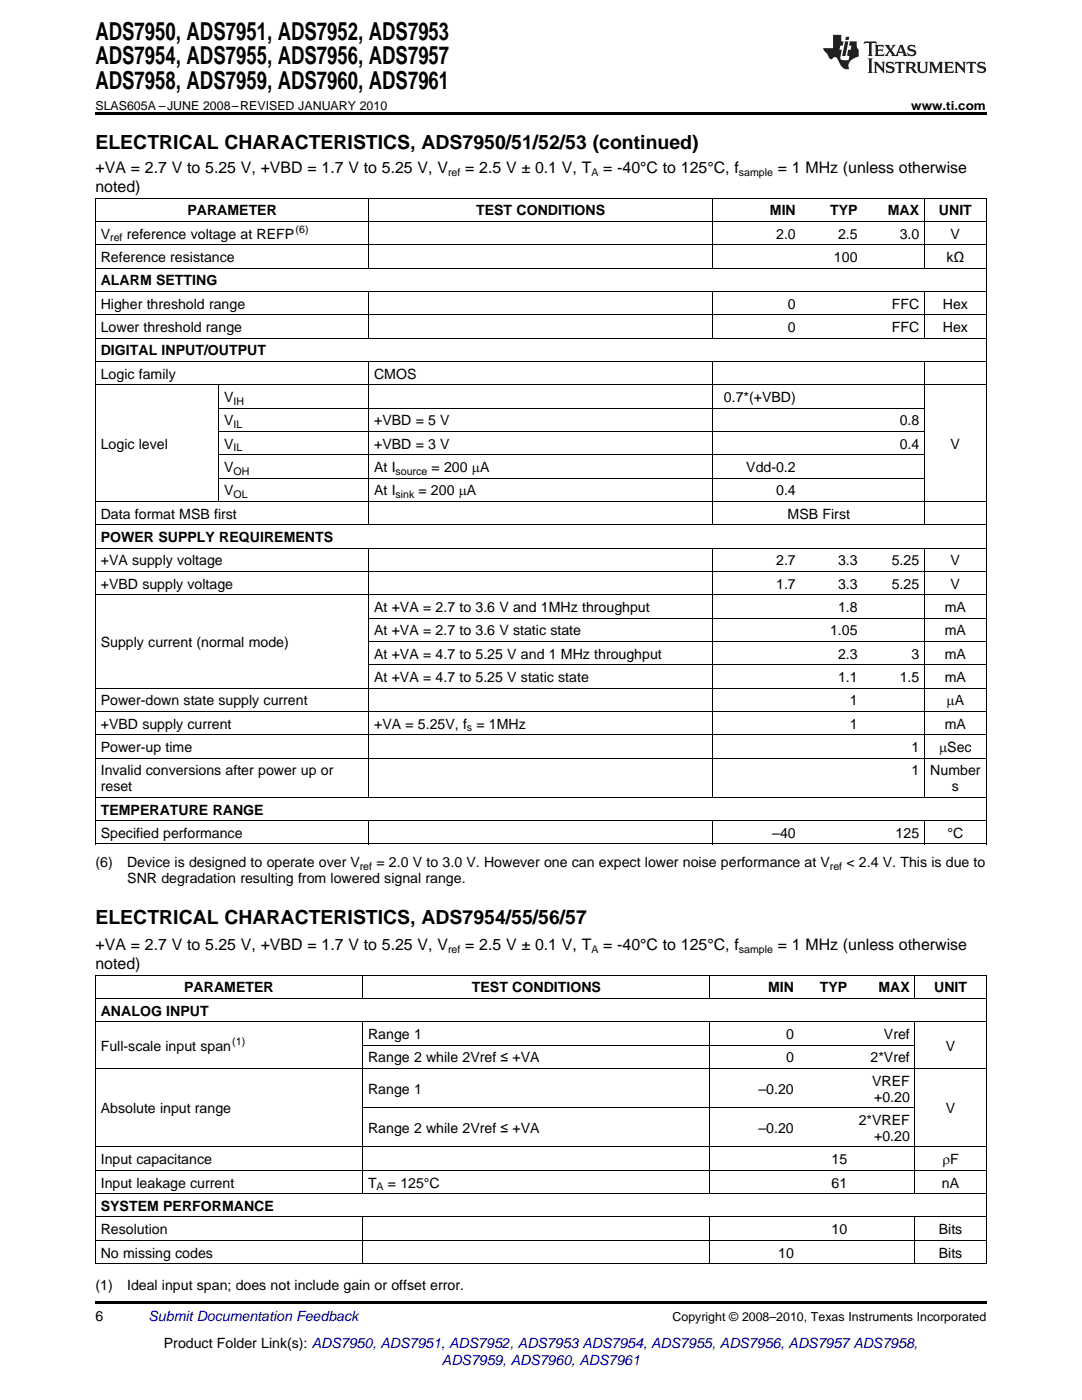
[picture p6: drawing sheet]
<svg xmlns="http://www.w3.org/2000/svg" width="216mm" height="279mm" viewBox="0 0 216 279" stroke-linecap="round" stroke-linejoin="round" font-family="sans-serif">
<defs><g id="words">
<g font-size="4.9">
<text x="19" y="7.9">ADS7950, ADS7951, ADS7952, ADS7953</text>
<text x="19" y="12.8">ADS7954, ADS7955, ADS7956, ADS7957</text>
<text x="19" y="17.8">ADS7958, ADS7959, ADS7960, ADS7961</text>
</g>
<g font-size="3.9">
<text x="19" y="29.7">ELECTRICAL CHARACTERISTICS, ADS7950/51/52/53 (continued)</text>
<text x="19" y="184.4">ELECTRICAL CHARACTERISTICS, ADS7954/55/56/57</text>
</g>
<g font-size="3.2">
<text x="19" y="34.4">+VA = 2.7 V to 5.25 V, +VBD = 1.7 V to 5.25 V, V</text>
<text x="92.8" y="34.4">= 2.5 V ± 0.1 V, T</text>
<text x="120.4" y="34.4">= -40°C to 125°C, f</text>
<text x="155.2" y="34.4">= 1 MHz (unless otherwise</text>
<text x="19" y="38.3">noted)</text>
<text x="19" y="189.5">+VA = 2.7 V to 5.25 V, +VBD = 1.7 V to 5.25 V, V</text>
<text x="92.8" y="189.5">= 2.5 V ± 0.1 V, T</text>
<text x="120.4" y="189.5">= -40°C to 125°C, f</text>
<text x="155.2" y="189.5">= 1 MHz (unless otherwise</text>
<text x="19" y="193.4">noted)</text>
</g>
<g font-size="2.8">
<text x="20.1" y="47.6">V</text>
<text x="25.3" y="47.6">reference voltage at REFP</text>
<text x="37.4" y="43">PARAMETER</text>
<text x="95" y="43">TEST CONDITIONS</text>
<text x="153.6" y="43">MIN</text>
<text x="154.9" y="47.6">2.0</text>
<text x="165.6" y="43">TYP</text>
<text x="167.2" y="47.6">2.5</text>
<text x="177.2" y="43">MAX</text>
<text x="179.5" y="47.6">3.0</text>
<text x="187.4" y="43">UNIT</text>
<text x="189.7" y="47.6">V</text>
<text x="20.1" y="52.3">Reference resistance</text>
<text x="166.4" y="52.3">100</text>
<text x="188.8" y="52.3">kΩ</text>
<text x="20.1" y="56.9">ALARM SETTING</text>
<text x="20.1" y="61.6">Higher threshold range</text>
<text x="157.2" y="61.6">0</text>
<text x="177.9" y="61.6">FFC</text>
<text x="188.1" y="61.6">Hex</text>
<text x="20.1" y="66.3">Lower threshold range</text>
<text x="20.1" y="70.9">DIGITAL INPUT/OUTPUT</text>
<text x="157.2" y="66.3">0</text>
<text x="177.9" y="66.3">FFC</text>
<text x="188.1" y="66.3">Hex</text>
<text x="20.1" y="75.6">Logic family</text>
<text x="74.6" y="75.6">CMOS</text>
<text x="44.7" y="80.2">V</text>
<text x="144.5" y="80.2">0.7*(+VBD)</text>
<text x="20.1" y="89.5">Logic level</text>
<text x="44.7" y="84.9">V</text>
<text x="44.7" y="89.5">V</text>
<text x="74.6" y="84.9">+VBD = 5 V</text>
<text x="74.6" y="89.5">+VBD = 3 V</text>
<text x="179.5" y="84.9">0.8</text>
<text x="179.5" y="89.5">0.4</text>
<text x="189.7" y="89.5">V</text>
<text x="44.7" y="94.2">V</text>
<text x="74.6" y="94.2">At I</text>
<text x="86.1" y="94.2">= 200 mA</text>
<text x="148.9" y="94.2">Vdd-0.2</text>
<text x="44.7" y="98.8">V</text>
<text x="74.6" y="98.8">At I</text>
<text x="83.5" y="98.8">= 200 mA</text>
<text x="154.9" y="98.8">0.4</text>
<text x="20.1" y="103.5">Data format MSB first</text>
<text x="157.2" y="103.5">MSB First</text>
<text x="20.1" y="108.2">POWER SUPPLY REQUIREMENTS</text>
<text x="20.1" y="112.8">+VA supply voltage</text>
<text x="154.9" y="112.8">2.7</text>
<text x="167.2" y="112.8">3.3</text>
<text x="177.9" y="112.8">5.25</text>
<text x="189.7" y="112.8">V</text>
<text x="20.1" y="117.5">+VBD supply voltage</text>
<text x="154.9" y="117.5">1.7</text>
<text x="167.2" y="117.5">3.3</text>
<text x="177.9" y="117.5">5.25</text>
<text x="189.7" y="117.5">V</text>
<text x="74.6" y="122.1">At +VA = 2.7 to 3.6 V and 1MHz throughput</text>
<text x="167.2" y="122.1">1.8</text>
<text x="188.5" y="122.1">mA</text>
<text x="20.1" y="129.1">Supply current (normal mode)</text>
<text x="74.6" y="126.8">At +VA = 2.7 to 3.6 V static state</text>
<text x="74.6" y="131.4">At +VA = 4.7 to 5.25 V and 1 MHz throughput</text>
<text x="165.6" y="126.8">1.05</text>
<text x="167.2" y="131.4">2.3</text>
<text x="181.9" y="131.4">3</text>
<text x="188.5" y="126.8">mA</text>
<text x="188.5" y="131.4">mA</text>
<text x="74.6" y="136.1">At +VA = 4.7 to 5.25 V static state</text>
<text x="167.2" y="136.1">1.1</text>
<text x="179.5" y="136.1">1.5</text>
<text x="188.5" y="136.1">mA</text>
<text x="20.1" y="140.8">Power-down state supply current</text>
<text x="169.5" y="140.8">1</text>
<text x="188.9" y="140.8">mA</text>
<text x="20.1" y="145.4">+VBD supply current</text>
<text x="74.6" y="145.4">+VA = 5.25V, f = 1MHz</text>
<text x="169.5" y="145.4">1</text>
<text x="188.5" y="145.4">mA</text>
<text x="20.1" y="150.1">Power-up time</text>
<text x="20.1" y="154.7">Invalid conversions after power up or</text>
<text x="181.9" y="150.1">1</text>
<text x="181.9" y="154.7">1</text>
<text x="185.6" y="154.7">Number</text>
<text x="187.4" y="150.1">mSec</text>
<text x="20.1" y="157.9">reset</text>
<text x="189.9" y="157.9">s</text>
<text x="20.1" y="162.6">TEMPERATURE RANGE</text>
<text x="20.1" y="167.2">Specified performance</text>
<text x="154.1" y="167.2">–40</text>
<text x="178.7" y="167.2">125</text>
<text x="189.1" y="167.2">°C</text>
<text x="19" y="173.1">(6)</text>
<text x="25.4" y="173.1">Device is designed to operate over V</text>
<text x="75.1" y="173.1">= 2.0 V to 3.0 V. However one can expect lower noise performance at V</text>
<text x="168.9" y="173.1">&lt; 2.4 V. This is due to</text>
<text x="25.4" y="176.2">SNR degradation resulting from lowered signal range.</text>
<text x="20.1" y="202.7">ANALOG INPUT</text>
<text x="36.8" y="198">PARAMETER</text>
<text x="94.2" y="198">TEST CONDITIONS</text>
<text x="153.2" y="198">MIN</text>
<text x="163.6" y="198">TYP</text>
<text x="175.3" y="198">MAX</text>
<text x="186.4" y="198">UNIT</text>
<text x="20.1" y="209.7">Full-scale input span</text>
<text x="73.4" y="207.4">Range 1</text>
<text x="156.8" y="207.4">0</text>
<text x="176.4" y="207.4">Vref</text>
<text x="188.7" y="209.7">V</text>
<text x="73.4" y="212">Range 2 while 2Vref ≤ +VA</text>
<text x="156.8" y="212">0</text>
<text x="173.7" y="212">2*Vref</text>
<text x="73.4" y="218.3">Range 1</text>
<text x="151.3" y="218.3">–0.20</text>
<text x="174" y="216.7">VREF</text>
<text x="174.4" y="219.9">+0.20</text>
<text x="20.1" y="222.2">Absolute input range</text>
<text x="73.4" y="226.1">Range 2 while 2Vref ≤ +VA</text>
<text x="151.3" y="226.1">–0.20</text>
<text x="171.3" y="224.5">2*VREF</text>
<text x="174.4" y="227.7">+0.20</text>
<text x="188.7" y="222.2">V</text>
<text x="20.1" y="232.3">Input capacitance</text>
<text x="165.9" y="232.3">15</text>
<text x="188.1" y="232.3">rF</text>
<text x="20.1" y="237">Input leakage current</text>
<text x="73.4" y="237">T</text>
<text x="77.4" y="237">= 125°C</text>
<text x="165.9" y="237">61</text>
<text x="188" y="237">nA</text>
<text x="20.1" y="241.7">SYSTEM PERFORMANCE</text>
<text x="20.1" y="246.3">Resolution</text>
<text x="20.1" y="251">No missing codes</text>
<text x="155.3" y="251">10</text>
<text x="165.9" y="246.3">10</text>
<text x="187.3" y="246.3">Bits</text>
<text x="187.3" y="251">Bits</text>
<text x="19" y="257.5">(1)</text>
<text x="25.4" y="257.5">Ideal input span; does not include gain or offset error.</text>
<text x="19" y="263.6">6</text>
<text x="32.7" y="269">Product Folder Link(s): ADS7950, ADS7951, ADS7952, ADS7953 ADS7954, ADS7955, ADS7956, ADS7957 ADS7958,</text>
</g>
<g font-size="2.8" fill="#0000c8">
<text x="29.6" y="263.6">Submit Documentation Feedback</text>
<text x="88.2" y="272.5">ADS7959, ADS7960, ADS7961</text>
</g>
<g font-size="2.5">
<text x="19" y="21.9">SLAS605A –JUNE 2008–REVISED JANUARY 2010</text>
<text x="181.8" y="21.9">www.ti.com</text>
<text x="134.2" y="263.6">Copyright © 2008–2010, Texas Instruments Incorporated</text>
</g>
<g font-size="2.1">
<text x="89.4" y="35.1">ref</text>
<text x="118" y="35.1">A</text>
<text x="147.4" y="35.1">sample</text>
<text x="59" y="46.5">(6)</text>
<text x="22" y="48.2">ref</text>
<text x="46.6" y="80.8">IH</text>
<text x="46.6" y="85.4">IL</text>
<text x="46.6" y="90.1">IL</text>
<text x="46.6" y="94.8">OH</text>
<text x="78.9" y="94.8">source</text>
<text x="46.6" y="99.4">OL</text>
<text x="78.9" y="99.4">sink</text>
<text x="93.2" y="146">s</text>
<text x="71.8" y="173.6">ref</text>
<text x="165.6" y="173.6">ref</text>
<text x="89.4" y="190.1">ref</text>
<text x="118" y="190.1">A</text>
<text x="147.4" y="190.1">sample</text>
<text x="46.4" y="208.6">(1)</text>
<text x="75.1" y="237.6">A</text>
</g>
</g></defs>
<g fill="#231f20">
<path d="M172.5 8.3l-.1 .5 .4-.2h.6v.1v2.1l-.2 .4h.9l-.2-.4v-2.1l.1-.1h.5l.5 .2-.2-.5zM174.5 9l.2 .3v1.5l-.2 .4h1.8l.2-.6a1.04 1.04 0 0 1-1.3 .2v-.7h.6l.3 .2v-.6l-.3 .2h-.6v-.6l.8-.1 .4 .3-.2-.5zM176.5 9l.9 1.1-.9 1.1h.8l-.2-.2 .4-.7 .5 .7-.2 .2h1.5l-.2-.2 .2-.4h.9l.1 .4-.2 .2h1l-.3-.3-.7-1.9h-.5l-.9 2-.8-1 .9-1h-.8l.1 .3-.4 .5-.3-.6 .1-.2zM179.7 9.3l.4 1h-.7zM181.3 9.1a.63 .63 0 0 0-.2 .7 .63 .63 0 0 0 .6 .4l.6 .2 .1 .2a.75 .75 0 0 1-.7 .4 .75 .75 0 0 1-.6-.5l.1 .7 .1-.1a1.11 1.11 0 0 0 1.5-.6 1.13 1.13 0 0 0-1.2-.8l-.1-.4a1.04 1.04 0 0 1 1.2 .2l-.2-.5-.2 .1-.4-.2zM173.2 11.7l.2 .3v2.2l-.2 .4h1l-.3-.4v-2.2l.3-.3zM174.3 12.3l.3 .4v1.5l-.3 .4h.8l-.2-.4v-1.3l1.5 1.7v-1.9l.2-.4h-.7l.2 .4v.9l-1.1-1.3zM177 12.5a.62 .62 0 0 0-.2 .7 .62 .62 0 0 0 .6 .4l.6 .1 .1 .3a.76 .76 0 0 1-.7 .3 .76 .76 0 0 1-.7-.4l.2 .7 .1-.1a1.11 1.11 0 0 0 1.5-.6 1.13 1.13 0 0 0-1.2-.8l-.1-.4a1.04 1.04 0 0 1 1.2 .2l-.2-.6-.2 .1-.5-.1zM178.7 12.3l-.2 .7a.61 .61 0 0 1 .8-.4v1.6l-.2 .4h.9l-.2-.4v-1.6a.63 .63 0 0 1 .7 .4l-.1-.7zM180.6 12.3l.3 .4v1.5l-.3 .4h1l-.2-.2-.1-.8 .6 .2a.76 .76 0 0 0 1.2 .7l-1-1a.58 .58 0 0 0 .6-.5 .58 .58 0 0 0-.5-.6zM181.4 12.7l.1-.1a.45 .45 0 0 1 .5 .1 .45 .45 0 0 1 .1 .5l-.8 .2zM182.9 12.3l.2 .2a2.17 2.17 0 0 0 .3 1.9 .99 .99 0 0 0 1.6-.6v-1.1l.2-.4h-.7l.2 .2a1.92 1.92 0 0 1-.2 1.8 .6 .6 0 0 1-.9-.5v-1.1l.2-.4zM185.4 12.3l.2 .4v1.5l-.2 .4h.7l-.2-.4v-1.4l.8 1.8 .8-1.8v1.4l-.2 .4h.9l-.2-.4v-1.5l.2-.4h-.8l-.6 1.5-.6-1.5zM188.4 12.3l.2 .4v1.5l-.2 .4h1.8l.1-.6a1.04 1.04 0 0 1-1.2 .2v-.7h.5l.4 .2v-.6l-.4 .2h-.5v-.7h.8l.3 .3-.1-.6zM190.5 12.3l.2 .4v1.5l-.2 .4h.7l-.2-.4v-1.3l1.5 1.7v-1.9l.2-.4h-.7l.2 .4v.9l-1.1-1.3zM192.9 12.3l-.1 .7a.61 .61 0 0 1 .7-.4l.1 1.6-.3 .4h1l-.3-.4 .1-1.6a.63 .63 0 0 1 .7 .4l-.1-.7zM195.2 12.5a.62 .62 0 0 0-.2 .7 .62 .62 0 0 0 .6 .4l.6 .1 .1 .3a.76 .76 0 0 1-.7 .3 .76 .76 0 0 1-.6-.4l.1 .7 .1-.1a1.11 1.11 0 0 0 1.6-.6 1.13 1.13 0 0 0-1.3-.8l-.1-.4a1.04 1.04 0 0 1 1.2 .2l-.1-.6-.2 .1-.5-.1z"/>
<path d="M166.2 7v2.6h-1.9v.4l.8 .9a.91 .91 0 0 0 1 .9 .56 .56 0 0 1 .5-.4 .56 .56 0 0 1 .5 .3l.4 .8a1.53 1.53 0 0 0 1.9 1.2 1.54 1.54 0 0 1 1-2.1l.9-.3v-1.4a1.52 1.52 0 0 1-.4-1.6h-1.3l-.2 .8h.5l-.2 .8h-.5l-.1 1v.2l.4 .1-.2 .8a1.93 1.93 0 0 1-1.6-.2l.3-1.9h-.5l.2-.8h.4l.2-.8h-.4v-1.3zM168.6 8.3l-.6 2.9h.7l.6-2.9zM168.8 7.3l-.1 .7h.6l.2-.7z"/>
</g>
<path d="M19 22.5h177.8v.5h-177.8zM19 259.7h177.8v.5h-177.8z" fill="#000"/>
<g fill="none" stroke="#000" stroke-width=".2">
<path d="M19 39.5h177.8M19.1 39.6v128.9M73.5 39.6v14M142.2 39.6v14M184.4 39.6v14M196.8 39.6v128.9M19 58.2h177.8M19 53.5h177.8M19 48.8h177.8M19 44.2h177.8M73.5 58.2v9.3M142.2 58.2v9.3"/>
<path d="M184.4 58.2v9.3M19 76.8h177.8M19 72.1h177.8M19 67.5h177.8M19 62.8h177.8M43.6 76.8v23.3M73.5 72.2v32.6M142.2 72.2v32.6M184.4 72.2v32.6M43.7 95.4h140.8M43.7 90.8h140.8M43.7 86.1h140.8"/>
<path d="M43.7 81.4h140.8M19 118.7h177.8M19 114h177.8M19 109.4h177.8M19 104.7h177.8M19 100.1h177.8M73.5 109.4v49.8M142.2 109.4v49.8M184.4 109.4v49.8M19 137.3h177.8M73.6 132.7h123.2M73.6 128h123.2"/>
<path d="M73.6 123.3h123.2M19 159.1h177.8M19 151.3h177.8M19 146.6h177.8M19 142h177.8M19 168.4h177.8M19 163.8h177.8M73.5 163.8v4.7M142.2 163.8v4.7M184.4 163.8v4.7M19 199.3h177.8M19 194.6h177.8"/>
<path d="M19.1 194.7v57.5M72.3 194.7v4.6M141.7 194.7v4.6M182.5 194.7v4.6M196.8 194.7v57.5M19 213.2h177.8M19 203.9h177.8M72.3 204v34.3M72.4 208.6h110.2M141.7 204v34.3M182.5 204v34.3M19 238.2h177.8"/>
<path d="M19 233.6h177.8M19 228.9h177.8M72.4 221.1h110.2M19 252.2h177.8M19 247.5h177.8M19 242.9h177.8M72.3 242.9v9.3M141.7 242.9v9.3M182.5 242.9v9.3"/>
</g>
<use href="#words"/>
</svg>
